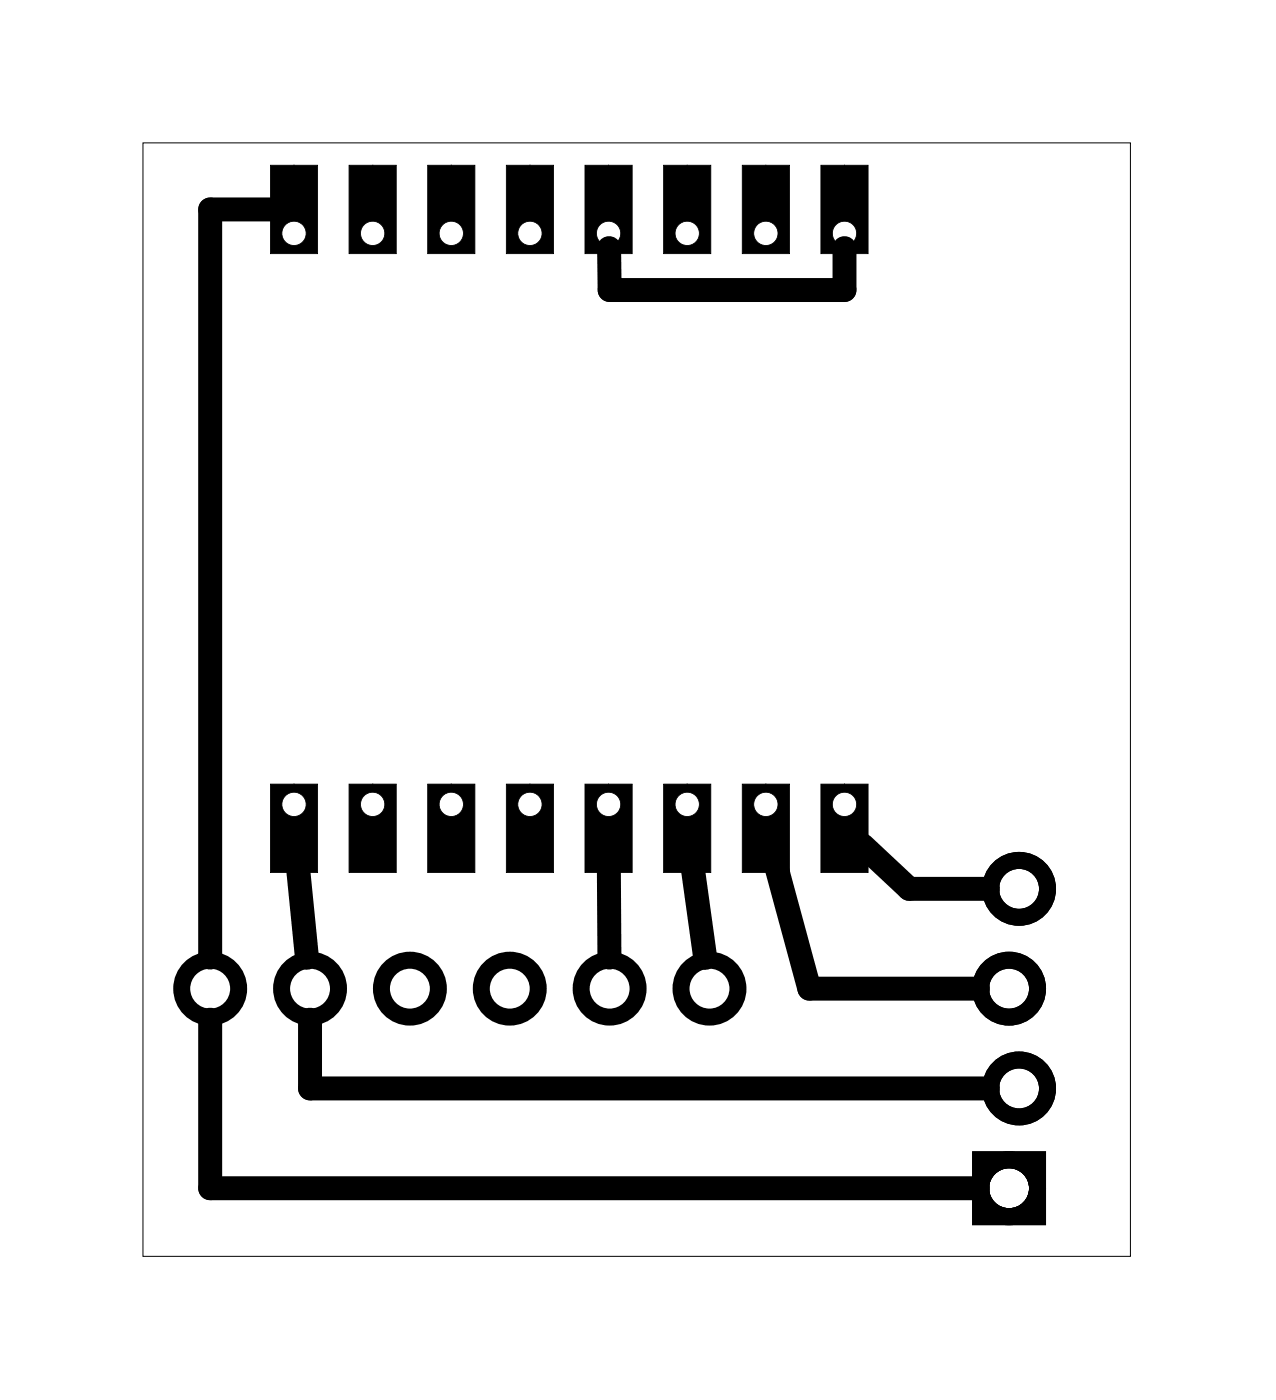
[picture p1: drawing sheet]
<svg xmlns="http://www.w3.org/2000/svg" width="32mm" height="36mm" viewBox="0 0 32 36" stroke-linecap="round" stroke-linejoin="round" font-family="sans-serif">
<path d="M3.6 3.6h25.2v28.4h-25.2z" fill="none" stroke="#000" stroke-width=".03"/>
<g fill="#000">
<path d="M6.9 4.2v2.3h1.2v-2.3zM7.2 5.9a.31 .31 0 0 1 .6 0 .31 .31 0 0 1-.6 0z"/>
<path d="M6.9 4.2v2.3h1.2v-2.3zM6.9 4.2h1.2v2.3h-1.2zM7.2 5.9a.32 .32 0 0 1 .6 0 .32 .32 0 0 1-.6 0zM7.2 5.9a.3 .3 0 0 0 .6 0 .3 .3 0 0 0-.6 0z"/>
<path d="M8.9 4.2v2.3h1.2v-2.3zM9.2 5.9a.31 .31 0 0 1 .6 0 .31 .31 0 0 1-.6 0z"/>
<path d="M8.9 4.2v2.3h1.2v-2.3zM8.9 4.2h1.2v2.3h-1.2zM9.2 5.9a.32 .32 0 0 1 .6 0 .32 .32 0 0 1-.6 0zM9.2 5.9a.3 .3 0 0 0 .6 0 .3 .3 0 0 0-.6 0z"/>
<path d="M10.9 4.2v2.3h1.2v-2.3zM11.2 5.9a.31 .31 0 0 1 .6 0 .31 .31 0 0 1-.6 0z"/>
<path d="M10.9 4.2v2.3h1.2v-2.3zM10.9 4.2h1.2v2.3h-1.2zM11.2 5.9a.32 .32 0 0 1 .6 0 .32 .32 0 0 1-.6 0zM11.2 5.9a.3 .3 0 0 0 .6 0 .3 .3 0 0 0-.6 0z"/>
<path d="M12.9 4.2v2.3h1.2v-2.3zM13.2 5.9a.31 .31 0 0 1 .6 0 .31 .31 0 0 1-.6 0z"/>
<path d="M12.9 4.2v2.3h1.2v-2.3zM12.9 4.2h1.2v2.3h-1.2zM13.2 5.9a.32 .32 0 0 1 .6 0 .32 .32 0 0 1-.6 0zM13.2 5.9a.3 .3 0 0 0 .6 0 .3 .3 0 0 0-.6 0z"/>
<path d="M14.9 4.2v2.3h1.2v-2.3zM15.2 5.9a.31 .31 0 0 1 .6 0 .31 .31 0 0 1-.6 0z"/>
<path d="M14.9 4.2v2.3h1.2v-2.3zM14.9 4.2h1.2v2.3h-1.2zM15.2 5.9a.32 .32 0 0 1 .6 0 .32 .32 0 0 1-.6 0zM15.2 5.9a.3 .3 0 0 0 .6 0 .3 .3 0 0 0-.6 0z"/>
<path d="M16.9 4.2v2.3h1.2v-2.3zM17.2 5.9a.31 .31 0 0 1 .6 0 .31 .31 0 0 1-.6 0z"/>
<path d="M16.9 4.2v2.3h1.2v-2.3zM16.9 4.2h1.2v2.3h-1.2zM17.2 5.9a.32 .32 0 0 1 .6 0 .32 .32 0 0 1-.6 0zM17.2 5.9a.3 .3 0 0 0 .6 0 .3 .3 0 0 0-.6 0z"/>
<path d="M18.9 4.2v2.3h1.2v-2.3zM19.2 5.9a.31 .31 0 0 1 .6 0 .31 .31 0 0 1-.6 0z"/>
<path d="M18.9 4.2v2.3h1.2v-2.3zM18.9 4.2h1.2v2.3h-1.2zM19.2 5.9a.32 .32 0 0 1 .6 0 .32 .32 0 0 1-.6 0zM19.2 5.9a.3 .3 0 0 0 .6 0 .3 .3 0 0 0-.6 0z"/>
<path d="M20.9 4.2v2.3h1.2v-2.3zM21.2 5.9a.31 .31 0 0 1 .6 0 .31 .31 0 0 1-.6 0z"/>
<path d="M20.9 4.2v2.3h1.2v-2.3zM20.9 4.2h1.2v2.3h-1.2zM21.2 5.9a.32 .32 0 0 1 .6 0 .32 .32 0 0 1-.6 0zM21.2 5.9a.3 .3 0 0 0 .6 0 .3 .3 0 0 0-.6 0z"/>
<path d="M6.9 20h1.2v2.2h-1.2zM7.2 20.5a.31 .31 0 0 0 .6 0 .31 .31 0 0 0-.6 0z"/>
<path d="M6.9 20h1.2v2.2h-1.2zM6.9 19.9v2.3h1.2v-2.3zM7.2 20.5a.32 .32 0 0 0 .6 0 .32 .32 0 0 0-.6 0zM7.2 20.5a.3 .3 0 0 1 .6 0 .3 .3 0 0 1-.6 0z"/>
<path d="M8.9 20h1.2v2.2h-1.2zM9.2 20.5a.31 .31 0 0 0 .6 0 .31 .31 0 0 0-.6 0z"/>
<path d="M8.9 20h1.2v2.2h-1.2zM8.9 19.9v2.3h1.2v-2.3zM9.2 20.5a.32 .32 0 0 0 .6 0 .32 .32 0 0 0-.6 0zM9.2 20.5a.3 .3 0 0 1 .6 0 .3 .3 0 0 1-.6 0z"/>
<path d="M10.9 20h1.2v2.2h-1.2zM11.2 20.5a.31 .31 0 0 0 .6 0 .31 .31 0 0 0-.6 0z"/>
<path d="M10.9 20h1.2v2.2h-1.2zM10.9 19.9v2.3h1.2v-2.3zM11.2 20.5a.32 .32 0 0 0 .6 0 .32 .32 0 0 0-.6 0zM11.2 20.5a.3 .3 0 0 1 .6 0 .3 .3 0 0 1-.6 0z"/>
<path d="M12.9 20h1.2v2.2h-1.2zM13.2 20.5a.31 .31 0 0 0 .6 0 .31 .31 0 0 0-.6 0z"/>
<path d="M12.9 20h1.2v2.2h-1.2zM12.9 19.9v2.3h1.2v-2.3zM13.2 20.5a.32 .32 0 0 0 .6 0 .32 .32 0 0 0-.6 0zM13.2 20.5a.3 .3 0 0 1 .6 0 .3 .3 0 0 1-.6 0z"/>
<path d="M14.9 20h1.2v2.2h-1.2zM15.2 20.5a.31 .31 0 0 0 .6 0 .31 .31 0 0 0-.6 0z"/>
<path d="M14.9 20h1.2v2.2h-1.2zM14.9 19.9v2.3h1.2v-2.3zM15.2 20.5a.32 .32 0 0 0 .6 0 .32 .32 0 0 0-.6 0zM15.2 20.5a.3 .3 0 0 1 .6 0 .3 .3 0 0 1-.6 0z"/>
<path d="M16.9 20h1.2v2.2h-1.2zM17.2 20.5a.31 .31 0 0 0 .6 0 .31 .31 0 0 0-.6 0z"/>
<path d="M16.9 20h1.2v2.2h-1.2zM16.9 19.9v2.3h1.2v-2.3zM17.2 20.5a.32 .32 0 0 0 .6 0 .32 .32 0 0 0-.6 0zM17.2 20.5a.3 .3 0 0 1 .6 0 .3 .3 0 0 1-.6 0z"/>
<path d="M18.9 20h1.2v2.2h-1.2zM19.2 20.5a.31 .31 0 0 0 .6 0 .31 .31 0 0 0-.6 0z"/>
<path d="M18.9 20h1.2v2.2h-1.2zM18.9 19.9v2.3h1.2v-2.3zM19.2 20.5a.32 .32 0 0 0 .6 0 .32 .32 0 0 0-.6 0zM19.2 20.5a.3 .3 0 0 1 .6 0 .3 .3 0 0 1-.6 0z"/>
<path d="M20.9 20h1.2v2.2h-1.2zM21.2 20.5a.31 .31 0 0 0 .6 0 .31 .31 0 0 0-.6 0z"/>
<path d="M20.9 20h1.2v2.2h-1.2zM20.9 19.9v2.3h1.2v-2.3zM21.2 20.5a.32 .32 0 0 0 .6 0 .32 .32 0 0 0-.6 0zM21.2 20.5a.3 .3 0 0 1 .6 0 .3 .3 0 0 1-.6 0z"/>
<path d="M24.7 29.3h1.9v1.9h-1.9zM25.2 30.2a.51 .51 0 0 0 1 0 .51 .51 0 0 0-1 0z"/>
<path d="M24.7 29.3h1.9v1.9h-1.9zM25.2 30.2a.51 .51 0 0 0 1 0 .51 .51 0 0 0-1 0z"/>
</g>
<g fill="none" stroke="#000" stroke-width=".43">
<circle cx="5.3" cy="25.2" r=".72"/>
<circle cx="7.9" cy="25.2" r=".72"/>
<circle cx="10.4" cy="25.2" r=".72"/>
<circle cx="13" cy="25.2" r=".72"/>
<circle cx="15.5" cy="25.2" r=".72"/>
<circle cx="18" cy="25.2" r=".72"/>
<circle cx="25.7" cy="25.2" r=".72"/>
<circle cx="25.7" cy="30.2" r=".72"/>
<circle cx="25.9" cy="22.6" r=".72"/>
<circle cx="25.9" cy="27.7" r=".72"/>
</g>
<path d="M7 5.3h-1.7v19.1M15.5 6.3v1.1h6v-1.1M5.3 26v4.2h19.6M7.6 22.1l.2 2.3M7.9 26v1.7h17.2M15.5 22.1v2.3M17.6 22.1l.3 2.3M19.7 22.1l.9 3.1h4.3M21.9 21.5l1.2 1.1h2" fill="none" stroke="#000" stroke-width=".61"/>
</svg>
